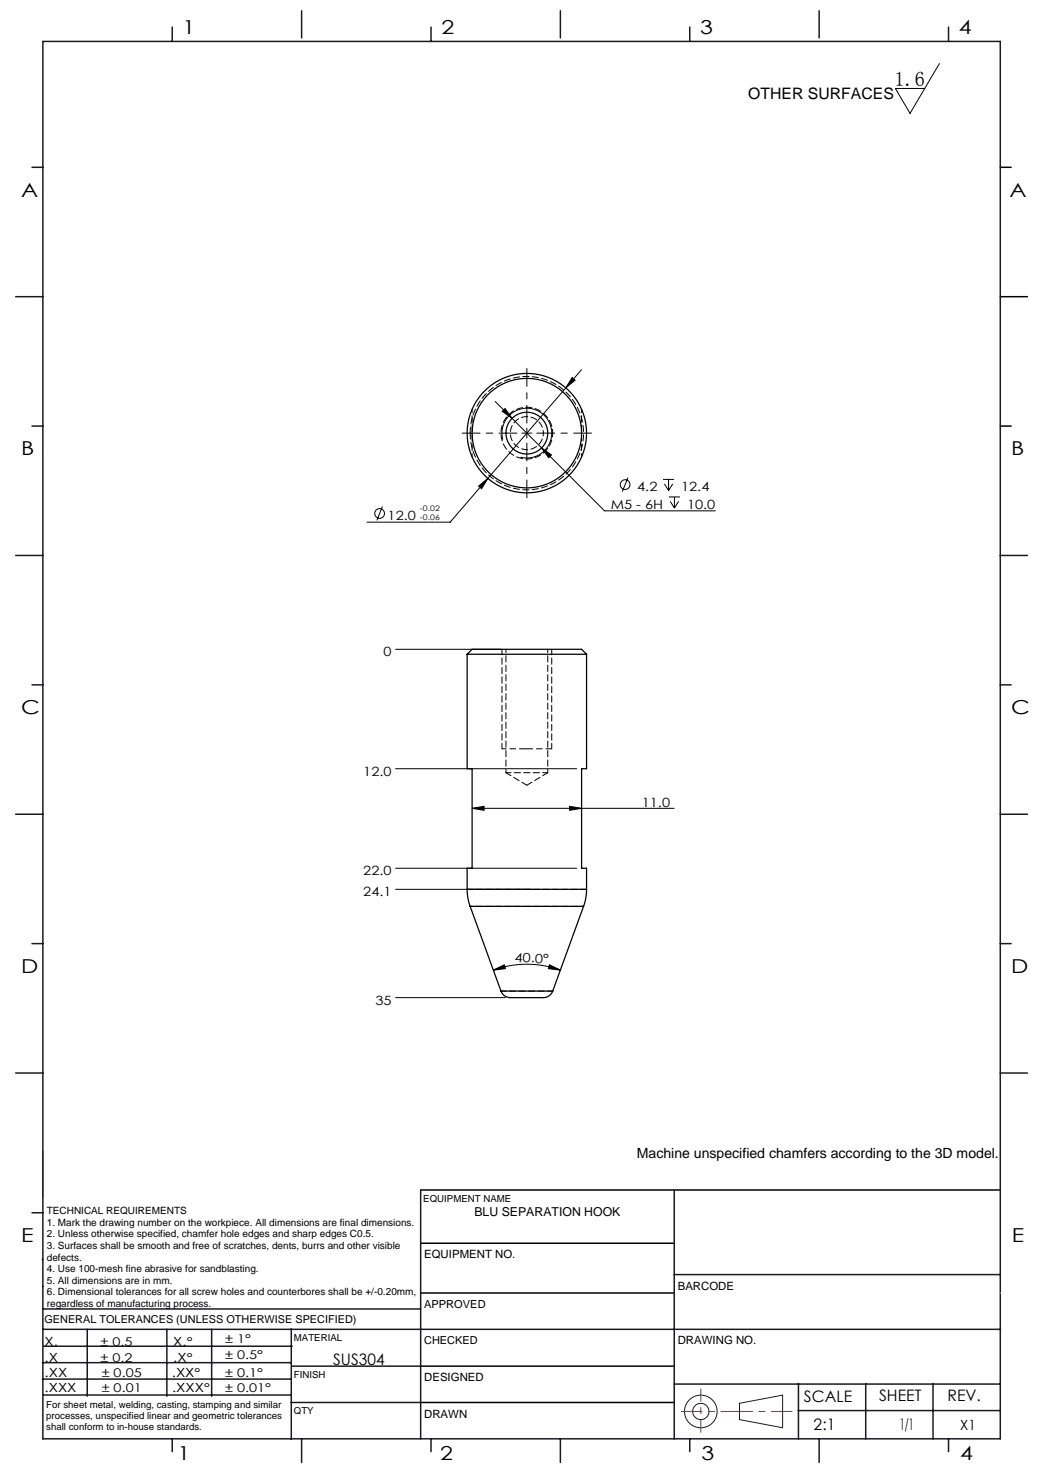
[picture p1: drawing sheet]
<svg xmlns="http://www.w3.org/2000/svg" width="210mm" height="297mm" viewBox="0 0 210 297" stroke-linecap="round" stroke-linejoin="round" font-family="sans-serif">
<defs><g id="words">
<text font-size="4.1" x="179.8" y="17.2">1.6</text>
<g font-size="3.9">
<text x="36.7" y="6.9">1</text>
<text x="88.7" y="6.9">2</text>
<text x="140.7" y="6.9">3</text>
<text x="192.7" y="6.9">4</text>
<text x="4.2" y="39.5">A</text>
<text x="202.9" y="39.5">A</text>
<text x="4.2" y="91.5">B</text>
<text x="203.2" y="91.5">B</text>
<text x="4.2" y="143.5">C</text>
<text x="203.2" y="143.5">C</text>
<text x="4.2" y="195.5">D</text>
<text x="203.2" y="195.5">D</text>
<text x="4.2" y="249.6">E</text>
<text x="203.3" y="249.6">E</text>
<text x="35.7" y="293.4">1</text>
<text x="88.4" y="293.4">2</text>
<text x="141" y="293.4">3</text>
<text x="193" y="293.4">4</text>
</g>
<g font-size="3.2">
<text x="150.4" y="20">OTHER SURFACES</text>
<text x="67" y="274.2">SUS304</text>
<text x="161.6" y="281.7">SCALE</text>
<text x="176.7" y="281.5">SHEET</text>
<text x="190.4" y="281.5">REV.</text>
<text x="163.5" y="287.4">2:1</text>
<text x="180.8" y="287.4">1/1</text>
</g>
<g font-size="2.8">
<text x="128" y="232.7">Machine unspecified chamfers according to the 3D model.</text>
<text x="193" y="287.3">X1</text>
</g>
<g font-size="2.6">
<text x="128.1" y="98.7">4.2</text>
<text x="136.9" y="98.7">12.4</text>
<text x="77.9" y="104.5">12.0</text>
<text x="122.7" y="102.3">M5 - 6H</text>
<text x="138.1" y="102.3">10.0</text>
<text x="77.1" y="131.9">0</text>
<text x="73" y="155.9">12.0</text>
<text x="129" y="162.1">11.0</text>
<text x="73" y="175.9">22.0</text>
<text x="73" y="180.1">24.1</text>
<text x="103.4" y="193.3" transform="rotate(3 103.4 193.3)">40.0°</text>
<text x="75.4" y="201.9">35</text>
</g>
<g font-size="2.5">
<text x="95.3" y="244.4">BLU SEPARATION HOOK</text>
<text x="8.9" y="273.6">.X</text>
<text x="8.9" y="270.4">X.</text>
<text x="34.8" y="273.7">.X°</text>
<text x="34.8" y="270.5">X.°</text>
<text x="9" y="276.7">.XX</text>
<text x="9" y="279.7">.XXX</text>
<text x="34.5" y="276.7">.XX°</text>
<text x="34.6" y="279.8">.XXX°</text>
</g>
<g font-size="2.4">
<text x="45.2" y="270">± 1°</text>
<text x="20.2" y="270.4">± 0.5</text>
<text x="20.2" y="273.7">± 0.2</text>
<text x="45.2" y="273.2">± 0.5°</text>
<text x="20.4" y="279.7">± 0.01</text>
<text x="20.4" y="276.7">± 0.05</text>
<text x="45.2" y="276.7">± 0.1°</text>
<text x="45.2" y="279.7">± 0.01°</text>
</g>
<g font-size="2.3">
<text x="85.2" y="252.9">EQUIPMENT NO.</text>
<text x="136.2" y="259.2">BARCODE</text>
<text x="136.2" y="270.2">DRAWING NO.</text>
<text x="85.2" y="277.6">DESIGNED</text>
<text x="85.2" y="284.9">DRAWN</text>
</g>
<g font-size="2.2">
<text x="85.2" y="262.8">APPROVED</text>
<text x="8.9" y="265.9">GENERAL TOLERANCES (UNLESS OTHERWISE SPECIFIED)</text>
<text x="85.2" y="270.1">CHECKED</text>
</g>
<g font-size="2">
<text x="9.4" y="244">TECHNICAL REQUIREMENTS</text>
<text x="9.4" y="246.3">1. Mark the drawing number on the workpiece. All dimensions are final dimensions.</text>
<text x="9.4" y="248.6">2. Unless otherwise specified, chamfer hole edges and sharp edges C0.5.</text>
<text x="9.4" y="251">3. Surfaces shall be smooth and free of scratches, dents, burrs and other visible</text>
<text x="9.4" y="253.3">defects.</text>
<text x="9.4" y="255.6">4. Use 100-mesh fine abrasive for sandblasting.</text>
<text x="9.4" y="258">5. All dimensions are in mm.</text>
<text x="9.4" y="260.3">6. Dimensional tolerances for all screw holes and counterbores shall be +/-0.20mm,</text>
<text x="9.4" y="262.6">regardless of manufacturing process.</text>
</g>
<g font-size="1.9">
<text x="85.1" y="241.5">EQUIPMENT NAME</text>
<text x="59.1" y="269.5">MATERIAL</text>
<text x="59.1" y="276.9">FINISH</text>
<text x="9.3" y="282.9">For sheet metal, welding, casting, stamping and similar</text>
<text x="9.3" y="285.1">processes, unspecified linear and geometric tolerances</text>
<text x="9.3" y="287.4">shall conform to in-house standards.</text>
<text x="59.1" y="284.2">QTY</text>
</g>
<g font-size="1.5">
<text x="84.4" y="102.7">-0.02</text>
<text x="84.4" y="104.5">-0.06</text>
</g>
</g></defs>
<g fill="none" stroke="#000" stroke-width=".2">
<path d="M188.8 12.8l-5.9 10-3-5h5.9M113.7 77.9l-23.2 27h-16.7M115 75.9l.6 .5-1.9 1.5zM116.8 74.3l-3.1 3.6M96.2 97.7l1.8-1.6-1.2 2.1zM99.5 80.7l3.4 3.4M100.9 82.7l.6-.6 1.4 2zM101 88.3a5 5 0 0 1 4.4-6.2 5 5 0 0 1 5.5 5.4 5 5 0 0 1-6.3 4.4M102.9 84.1l18.6 18.6h22.3M104.9 87h2M105.9 86v2M108.8 90l2 1.4-.5 .6z"/>
<path d="M126.2 96l-1.1 2.8M133.2 96.3h2.3M133.5 97.2l.9 1.4M134.4 96.3v2.3M134.4 99.9h2.2M135.2 97.2l-.8 1.4M135.5 99.9v2.2M76.8 101.8l-1.1 2.8M134.7 100.8l.8 1.3M136.4 100.8l-.9 1.3M79.5 130.5h21.2M79.5 154.5h36.4"/>
<path d="M79.5 174.5h36.4M79.5 178.7h27.4M94.9 162.4l2.4-.4v.8zM94.9 162.4h40.6M114.5 162l2.4 .4-2.4 .4zM99.1 194.9l2.2-1 .3 .7zM99.1 194.9a19.7 19.7 0 0 1 13.5 0M110.4 193.9l2.2 1-2.4-.3zM79.5 200.5h22.1"/>
<circle cx="125.6" cy="97.4" r=".98"/>
<circle cx="76.3" cy="103.2" r=".98"/>
</g>
<path d="M105.2 150.5h-4.3" fill="none" stroke="#000" stroke-width=".2" stroke-dasharray="1.3 .6" stroke-dashoffset=".4" stroke-linecap="butt"/>
<path d="M110.9 150.5h-5" fill="none" stroke="#000" stroke-width=".2" stroke-dasharray="1.3 .6" stroke-linecap="butt"/>
<g fill="none" stroke="#191924" stroke-width=".2">
<path d="M8.6 231.2v9.4M148.6 282l8.7-1.6v6.5l-8.7-1.6z"/>
<circle cx="140.8" cy="283.6" r="3.3"/>
<circle cx="140.8" cy="283.6" r="1.64"/>
</g>
<path d="M103.9 87h-11M105.9 85v-11M105.9 89v11M107.9 87h11" fill="none" stroke="#000" stroke-width=".2" stroke-dasharray="15.2 1.3 1.3 1.3" stroke-dashoffset="11.6"/>
<path d="M100.9 130.5v20M101.7 155.3h8.4M110.9 150.5v-20M111.1 199.2h-10.4" fill="none" stroke="#000" stroke-width=".2" stroke-dasharray="1.3 .6" stroke-dashoffset=".2"/>
<path d="M105.9 150.5h-.7" fill="none" stroke="#000" stroke-width=".2" stroke-dasharray="1.3 .6"/>
<path d="M201 33.6h2.2M201 59.6h5.5M201 85.6h2.2M84.5 239.1h116.5M84.6 259.8h50.9M84.6 249.8h50.9M84.6 274.5h50.9M84.5 281.8h51" fill="none" stroke="#000" stroke-width=".3"/>
<path d="M136.9 283.6h22.3" fill="none" stroke="#f00" stroke-width=".2" stroke-dasharray="6.3 1.3 1.3 1.3" stroke-dashoffset="2.2"/>
<path d="M140.8 287.8v-8.7" fill="none" stroke="#f00" stroke-width=".2" stroke-dasharray="6.3 1.3 1.3 1.3" stroke-dashoffset="3.9"/>
<g fill="none" stroke="#191924" stroke-width=".3">
<path d="M8.6 8.3h192.4v280.8h-192.4zM34.6 5.4v2.9M60.6 2.2v5.4M86.6 5.4v2.9M112.6 2.2v5.4M138.6 5.4v2.9M164.6 2.2v5.4M190.6 5.4v2.9M6.4 33.6h2.2M3.2 59.6h5.4M6.4 85.6h2.2M3.2 111.6h5.4"/>
<path d="M201 111.6h5.5M6.4 137.6h2.2M201 137.6h2.2M3.2 163.6h5.4M201 163.6h5.5M6.4 189.6h2.2M201 189.6h2.2M3.2 215.6h5.4M201 215.6h5.5M84.5 239.1v50M135.5 239.1v50M6.4 243.7h2.2"/>
<path d="M8.5 253.1h.1M8.6 258.5h.1M135.5 256.1h65.5M8.5 277.1h49.9M8.5 273.8h49.9M8.6 267.1h75.9M8.6 263h75.9M8.8 270.5h49.9M17.5 267.1v13.5M33.5 267.1v13.5M42.5 267.1v13.5M58.5 267.1v22.1"/>
<path d="M58.6 274.5h26M84.6 267.1h116.5M135.5 278.1h65.5M160.5 278v11.1M174 278v11.1M187.5 278v11.1M8.8 280.3h49.7M34.6 289.1v2.6M58.5 281.8h26M60.6 289.1v4.8M86.6 289.1v2.6M112.6 289.1v4.8"/>
<path d="M138.6 289.1v2.6M160.4 283.5h40.6M164.6 289.1v4.8M190.6 289.1v2.6"/>
</g>
<path d="M201 259.8h.1" fill="none" stroke="#c0c0c0" stroke-width=".2"/>
<g fill="#000">
<path d="M101.5 82.1l-.6 .6 2 1.4zM108.8 90l1.5 2 .5-.6zM115 75.9l-1.3 2 1.9-1.5zM96.2 97.7l.6 .5 1.2-2.1z"/>
<path d="M94.9 162.4l2.4-.4v.8zM114.5 162l2.4 .4-2.4 .4z"/>
<path d="M110.4 193.9l2.2 1-2.4-.3zM99.1 194.9l2.2-1 .3 .7z"/>
</g>
<g fill="none" stroke="#000" stroke-width=".25">
<path d="M93.9 131.5v23h1v20h-1v4.2M93.9 131.5h24M93.9 131.5l1-1h22l1 1M117.9 131.5v23h-1v20h1v4.2M93.9 178.7a10 10 0 0 0 .6 3.4M93.9 178.7h24M117.9 178.7a10 10 0 0 1-.6 3.4M94.5 182.1h22.8M94.5 182.1l6.2 17.1M100.7 199.2a2.63 2.63 0 0 0 3 1.3h5.1a2.09 2.09 0 0 0 2.3-1.3M100.7 199.2h10.4M117.3 182.1l-6.2 17.1"/>
<circle cx="105.9" cy="87" r="11"/>
<circle cx="105.9" cy="87" r="12"/>
<circle cx="105.9" cy="87" r="4.2"/>
</g>
<path d="M94.9 82.2v9.6M116.9 82.2v9.6M101.7 130.5v24.8M110.1 155.3v-24.8" fill="none" stroke="#000" stroke-width=".2" stroke-dasharray="1.3 .6" stroke-dashoffset=".6"/>
<path d="M94.5 87a11.4 11.4 0 0 1 16.8-10 11.4 11.4 0 0 1 .8 19.6 11.4 11.4 0 0 1-17.6-8.6v-1M101.7 155.3l4.2 2.5M105.9 157.8l4.2-2.5M117.9 178.7h-24" fill="none" stroke="#000" stroke-width=".2" stroke-dasharray="1.3 .6" stroke-dashoffset=".1"/>
<path d="M109.2 87a3.3 3.3 0 0 1-4.8 3 3.3 3.3 0 0 1-.5-5.7 3.3 3.3 0 0 1 5.3 2.2v.5M94.5 182.1h22.8" fill="none" stroke="#000" stroke-width=".2" stroke-dasharray="1.3 .6" stroke-dashoffset=".7"/>
<path d="M111.1 87a5.2 5.2 0 0 0-7.6-4.6 5.2 5.2 0 0 0-.6 8.9 5.2 5.2 0 0 0 8.1-3.6l.1-.7" fill="none" stroke="#000" stroke-width=".2" stroke-dasharray="1.3 .6" stroke-dashoffset=".5"/>
<use href="#words"/>
</svg>
